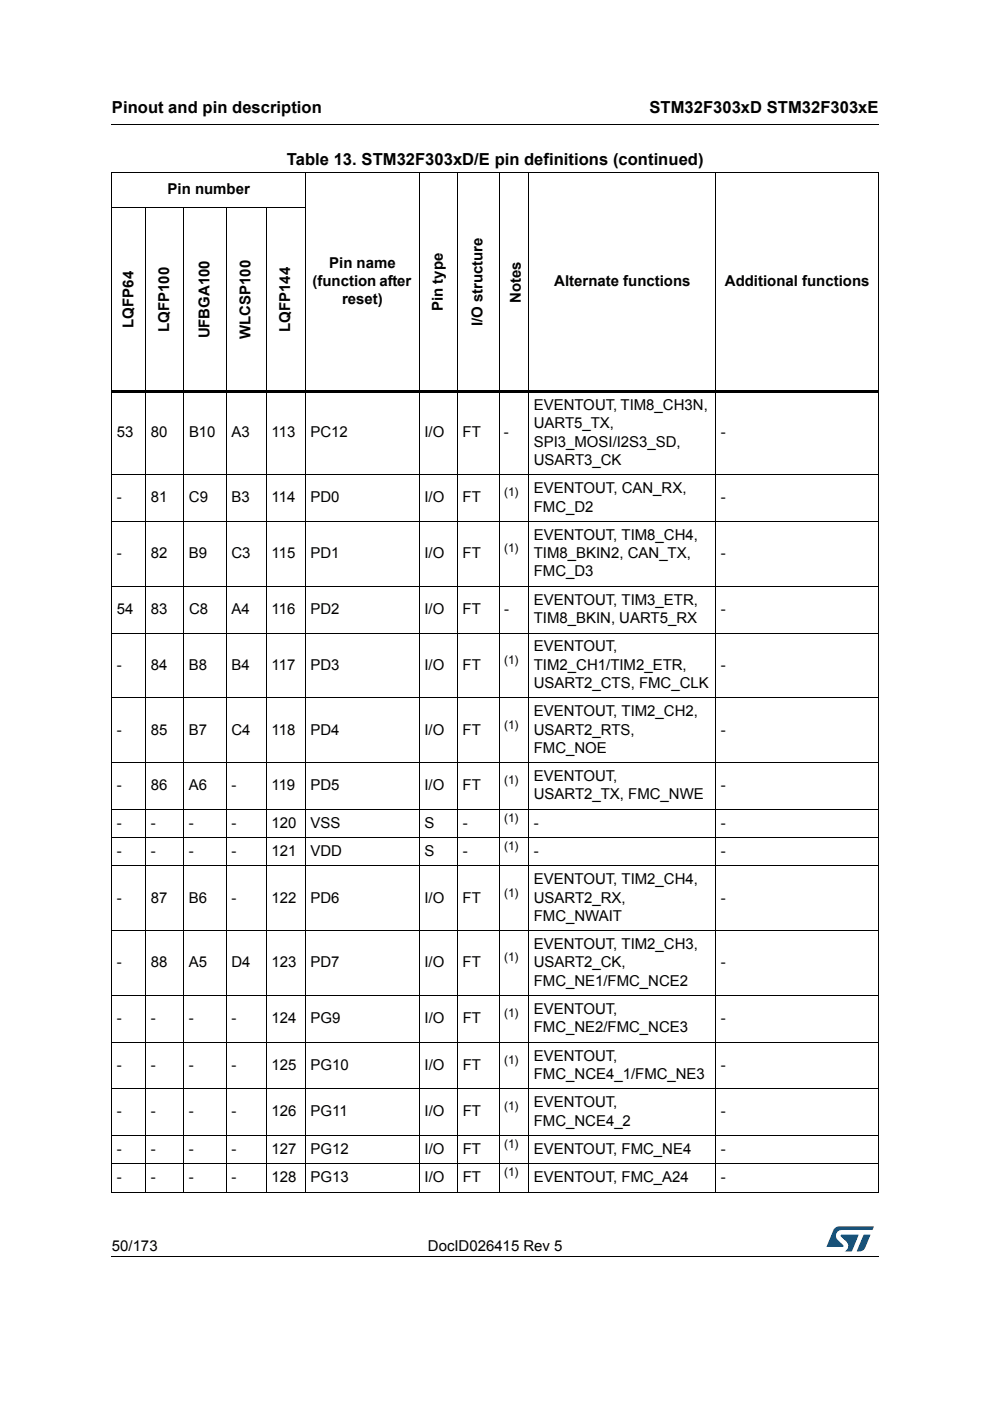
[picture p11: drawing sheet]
<svg xmlns="http://www.w3.org/2000/svg" width="210mm" height="297mm" viewBox="0 0 210 297" stroke-linecap="round" stroke-linejoin="round" font-family="sans-serif">
<defs><g id="words">
<g font-size="3.5">
<text x="23.7" y="23.9">Pinout and pin description</text>
<text x="137.7" y="23.9">STM32F303xD STM32F303xE</text>
<text x="60.8" y="35">Table 13. STM32F303xD/E pin definitions (continued)</text>
</g>
<g font-size="3.2">
<text x="35.5" y="41.1">Pin number</text>
<text x="69.8" y="56.8">Pin name</text>
<text x="66.3" y="60.7">(function after</text>
<text x="72.5" y="64.5">reset)</text>
<text x="93.9" y="65.9" transform="rotate(-90 93.9 65.9)">Pin type</text>
<text x="110.4" y="64.2" transform="rotate(-90 110.4 64.2)">Notes</text>
<text x="117.5" y="60.7">Alternate functions</text>
<text x="153.7" y="60.7">Additional functions</text>
<text x="28.3" y="69.5" transform="rotate(-90 28.3 69.5)">LQFP64</text>
<text x="35.9" y="70.4" transform="rotate(-90 35.9 70.4)">LQFP100</text>
<text x="44.4" y="71.8" transform="rotate(-90 44.4 71.8)">UFBGA100</text>
<text x="53.1" y="71.8" transform="rotate(-90 53.1 71.8)">WLCSP100</text>
<text x="61.5" y="70.4" transform="rotate(-90 61.5 70.4)">LQFP144</text>
<text x="102.3" y="69.2" transform="rotate(-90 102.3 69.2)">I/O structure</text>
<text x="113.2" y="86.9">EVENTOUT, TIM8_CH3N,</text>
<text x="24.8" y="92.8">53</text>
<text x="32" y="92.8">80</text>
<text x="40.1" y="92.8">B10</text>
<text x="49.1" y="92.8">A3</text>
<text x="57.6" y="92.8">113</text>
<text x="65.8" y="92.8">PC12</text>
<text x="90" y="92.8">I/O</text>
<text x="98.1" y="92.8">FT</text>
<text x="106.9" y="92.8">-</text>
<text x="113.2" y="90.8">UART5_TX,</text>
<text x="113.2" y="94.7">SPI3_MOSI/I2S3_SD,</text>
<text x="152.9" y="92.8">-</text>
<text x="113.2" y="98.6">USART3_CK</text>
<text x="24.8" y="106.5">-</text>
<text x="32" y="106.5">81</text>
<text x="40.1" y="106.5">C9</text>
<text x="49.1" y="106.5">B3</text>
<text x="57.5" y="106.5">114</text>
<text x="65.8" y="106.5">PD0</text>
<text x="90" y="106.5">I/O</text>
<text x="98.1" y="106.5">FT</text>
<text x="113.2" y="104.6">EVENTOUT, CAN_RX,</text>
<text x="152.9" y="106.5">-</text>
<text x="113.2" y="108.5">FMC_D2</text>
<text x="24.8" y="118.3">-</text>
<text x="32" y="118.3">82</text>
<text x="40.1" y="118.3">B9</text>
<text x="49.1" y="118.3">C3</text>
<text x="57.5" y="118.3">115</text>
<text x="65.8" y="118.3">PD1</text>
<text x="90" y="118.3">I/O</text>
<text x="98.1" y="118.3">FT</text>
<text x="113.2" y="114.5">EVENTOUT, TIM8_CH4,</text>
<text x="113.2" y="118.3">TIM8_BKIN2, CAN_TX,</text>
<text x="152.9" y="118.3">-</text>
<text x="113.2" y="122.2">FMC_D3</text>
<text x="24.8" y="130.2">54</text>
<text x="32" y="130.2">83</text>
<text x="40.1" y="130.2">C8</text>
<text x="49.1" y="130.2">A4</text>
<text x="57.6" y="130.2">116</text>
<text x="65.8" y="130.2">PD2</text>
<text x="90" y="130.2">I/O</text>
<text x="98.1" y="130.2">FT</text>
<text x="106.9" y="130.2">-</text>
<text x="113.2" y="128.2">EVENTOUT, TIM3_ETR,</text>
<text x="152.9" y="130.2">-</text>
<text x="113.2" y="132.1">TIM8_BKIN, UART5_RX</text>
<text x="24.8" y="142">-</text>
<text x="32" y="142">84</text>
<text x="40.1" y="142">B8</text>
<text x="49.1" y="142">B4</text>
<text x="57.5" y="142">117</text>
<text x="65.8" y="142">PD3</text>
<text x="90" y="142">I/O</text>
<text x="98.1" y="142">FT</text>
<text x="113.2" y="138.1">EVENTOUT,</text>
<text x="113.2" y="142">TIM2_CH1/TIM2_ETR,</text>
<text x="152.9" y="142">-</text>
<text x="113.2" y="145.9">USART2_CTS, FMC_CLK</text>
<text x="24.8" y="155.7">-</text>
<text x="32" y="155.7">85</text>
<text x="40.1" y="155.7">B7</text>
<text x="49.1" y="155.7">C4</text>
<text x="57.5" y="155.7">118</text>
<text x="65.8" y="155.7">PD4</text>
<text x="90" y="155.7">I/O</text>
<text x="98.1" y="155.7">FT</text>
<text x="113.2" y="151.8">EVENTOUT, TIM2_CH2,</text>
<text x="113.2" y="155.7">USART2_RTS,</text>
<text x="152.9" y="155.7">-</text>
<text x="113.2" y="159.6">FMC_NOE</text>
<text x="24.8" y="167.6">-</text>
<text x="32" y="167.6">86</text>
<text x="40.1" y="167.6">A6</text>
<text x="49.1" y="167.6">-</text>
<text x="57.5" y="167.6">119</text>
<text x="65.8" y="167.6">PD5</text>
<text x="90" y="167.6">I/O</text>
<text x="98.1" y="167.6">FT</text>
<text x="113.2" y="165.6">EVENTOUT,</text>
<text x="152.9" y="167.6">-</text>
<text x="113.2" y="169.5">USART2_TX, FMC_NWE</text>
<text x="24.8" y="175.5">-</text>
<text x="32" y="175.5">-</text>
<text x="40.1" y="175.5">-</text>
<text x="49.1" y="175.5">-</text>
<text x="57.6" y="175.5">120</text>
<text x="65.8" y="175.5">VSS</text>
<text x="90" y="175.5">S</text>
<text x="98.1" y="175.5">-</text>
<text x="113.2" y="175.5">-</text>
<text x="152.9" y="175.5">-</text>
<text x="24.8" y="181.5">-</text>
<text x="32" y="181.5">-</text>
<text x="40.1" y="181.5">-</text>
<text x="49.1" y="181.5">-</text>
<text x="57.6" y="181.5">121</text>
<text x="65.8" y="181.5">VDD</text>
<text x="90" y="181.5">S</text>
<text x="98.1" y="181.5">-</text>
<text x="113.2" y="181.5">-</text>
<text x="152.9" y="181.5">-</text>
<text x="24.8" y="191.4">-</text>
<text x="32" y="191.4">87</text>
<text x="40.1" y="191.4">B6</text>
<text x="49.1" y="191.4">-</text>
<text x="57.5" y="191.4">122</text>
<text x="65.8" y="191.4">PD6</text>
<text x="90" y="191.4">I/O</text>
<text x="98.1" y="191.4">FT</text>
<text x="113.2" y="187.5">EVENTOUT, TIM2_CH4,</text>
<text x="113.2" y="191.4">USART2_RX,</text>
<text x="152.9" y="191.4">-</text>
<text x="113.2" y="195.2">FMC_NWAIT</text>
<text x="113.2" y="201.3">EVENTOUT, TIM2_CH3,</text>
<text x="24.8" y="205.1">-</text>
<text x="32" y="205.1">88</text>
<text x="40.1" y="205.1">A5</text>
<text x="49.1" y="205.1">D4</text>
<text x="57.5" y="205.1">123</text>
<text x="65.8" y="205.1">PD7</text>
<text x="90" y="205.1">I/O</text>
<text x="98.1" y="205.1">FT</text>
<text x="113.2" y="205.1">USART2_CK,</text>
<text x="113.2" y="209">FMC_NE1/FMC_NCE2</text>
<text x="152.9" y="205.1">-</text>
<text x="113.2" y="215">EVENTOUT,</text>
<text x="24.8" y="216.9">-</text>
<text x="32" y="216.9">-</text>
<text x="40.1" y="216.9">-</text>
<text x="49.1" y="216.9">-</text>
<text x="57.6" y="216.9">124</text>
<text x="65.8" y="216.9">PG9</text>
<text x="90" y="216.9">I/O</text>
<text x="98.1" y="216.9">FT</text>
<text x="113.2" y="218.9">FMC_NE2/FMC_NCE3</text>
<text x="152.9" y="216.9">-</text>
<text x="24.8" y="226.8">-</text>
<text x="32" y="226.8">-</text>
<text x="40.1" y="226.8">-</text>
<text x="49.1" y="226.8">-</text>
<text x="57.6" y="226.8">125</text>
<text x="65.8" y="226.8">PG10</text>
<text x="90" y="226.8">I/O</text>
<text x="98.1" y="226.8">FT</text>
<text x="113.2" y="224.9">EVENTOUT,</text>
<text x="152.9" y="226.8">-</text>
<text x="113.2" y="228.8">FMC_NCE4_1/FMC_NE3</text>
<text x="24.8" y="236.7">-</text>
<text x="32" y="236.7">-</text>
<text x="40.1" y="236.7">-</text>
<text x="49.1" y="236.7">-</text>
<text x="57.6" y="236.7">126</text>
<text x="65.8" y="236.7">PG11</text>
<text x="90" y="236.7">I/O</text>
<text x="98.1" y="236.7">FT</text>
<text x="113.2" y="234.8">EVENTOUT,</text>
<text x="113.2" y="238.6">FMC_NCE4_2</text>
<text x="152.9" y="236.7">-</text>
<text x="24.8" y="244.6">-</text>
<text x="32" y="244.6">-</text>
<text x="40.1" y="244.6">-</text>
<text x="49.1" y="244.6">-</text>
<text x="57.6" y="244.6">127</text>
<text x="65.8" y="244.6">PG12</text>
<text x="90" y="244.6">I/O</text>
<text x="98.1" y="244.6">FT</text>
<text x="113.2" y="244.6">EVENTOUT, FMC_NE4</text>
<text x="152.9" y="244.6">-</text>
<text x="24.8" y="250.6">-</text>
<text x="32" y="250.6">-</text>
<text x="40.1" y="250.6">-</text>
<text x="49.1" y="250.6">-</text>
<text x="57.6" y="250.6">128</text>
<text x="65.8" y="250.6">PG13</text>
<text x="90" y="250.6">I/O</text>
<text x="98.1" y="250.6">FT</text>
<text x="113.2" y="250.6">EVENTOUT, FMC_A24</text>
<text x="152.9" y="250.6">-</text>
<text x="23.7" y="265.1">50/173</text>
<text x="90.7" y="265.1">DocID026415 Rev 5</text>
</g>
<g font-size="2.5">
<text x="106.9" y="105.2">(1)</text>
<text x="106.9" y="117.1">(1)</text>
<text x="106.9" y="140.7">(1)</text>
<text x="106.9" y="154.5">(1)</text>
<text x="106.9" y="166.3">(1)</text>
<text x="106.9" y="174.2">(1)</text>
<text x="106.9" y="180.2">(1)</text>
<text x="106.9" y="190.1">(1)</text>
<text x="106.9" y="203.9">(1)</text>
<text x="106.9" y="215.7">(1)</text>
<text x="106.9" y="225.6">(1)</text>
<text x="106.9" y="235.4">(1)</text>
<text x="106.9" y="243.4">(1)</text>
<text x="106.9" y="249.4">(1)</text>
</g>
</g></defs>
<path d="M23.6 26.2l.1 .2zM23.6 266.3l.1 .1z" fill="#000"/>
<path d="M23.7 26.3h162.6M23.7 266.3h162.6" fill="none" stroke="#000" stroke-width=".21"/>
<path d="M175.3 260h10v5.3h-10z" fill="#fff"/>
<g fill="#005189">
<path d="M176.9 260.5l1-.5 7.4 .1-.4 .7h-6.4a1.31 1.31 0 0 0-1.2 1.1 1.31 1.31 0 0 0 .8 1.4l.7 .7v.3l-3.5 .1z"/>
<path d="M183.1 261.8h1.4l-.6 1.6a2.16 2.16 0 0 1-1.3 1.9l-.9-.1z"/>
<path d="M178.3 261.8l3.7 .1-1.3 3.3-1.6 .1a1.43 1.43 0 0 0 .6-1.7l-1.4-1.4z"/>
</g>
<g fill="none" stroke="#000" stroke-width=".21">
<path d="M23.6 36.5h162.7M23.7 36.6v216.1M64.8 36.4v216.4M88.9 36.4v216.4M97 36.4v216.4M105.8 36.4v216.4M112.1 36.4v216.4M151.8 36.4v216.4M186.2 36.6v216.1M23.6 43.9h41.3M30.9 43.8v209M39 43.8v209"/>
<path d="M48 43.8v209M56.5 43.8v209M23.6 100.7h162.7M23.6 110.6h162.7M23.6 124.3h162.7M23.6 134.2h162.7M23.6 148h162.7M23.6 161.7h162.7M23.6 171.6h162.7M23.6 177.6h162.7M23.6 183.6h162.7M23.6 197.4h162.7"/>
<path d="M23.6 211.1h162.7M23.6 221h162.7M23.6 230.9h162.7M23.6 240.7h162.7M23.6 246.8h162.7M23.6 252.8h162.7"/>
</g>
<path d="M23.6 82.8h162.7v.5h-162.7z" fill="#000"/>
<use href="#words"/>
</svg>
